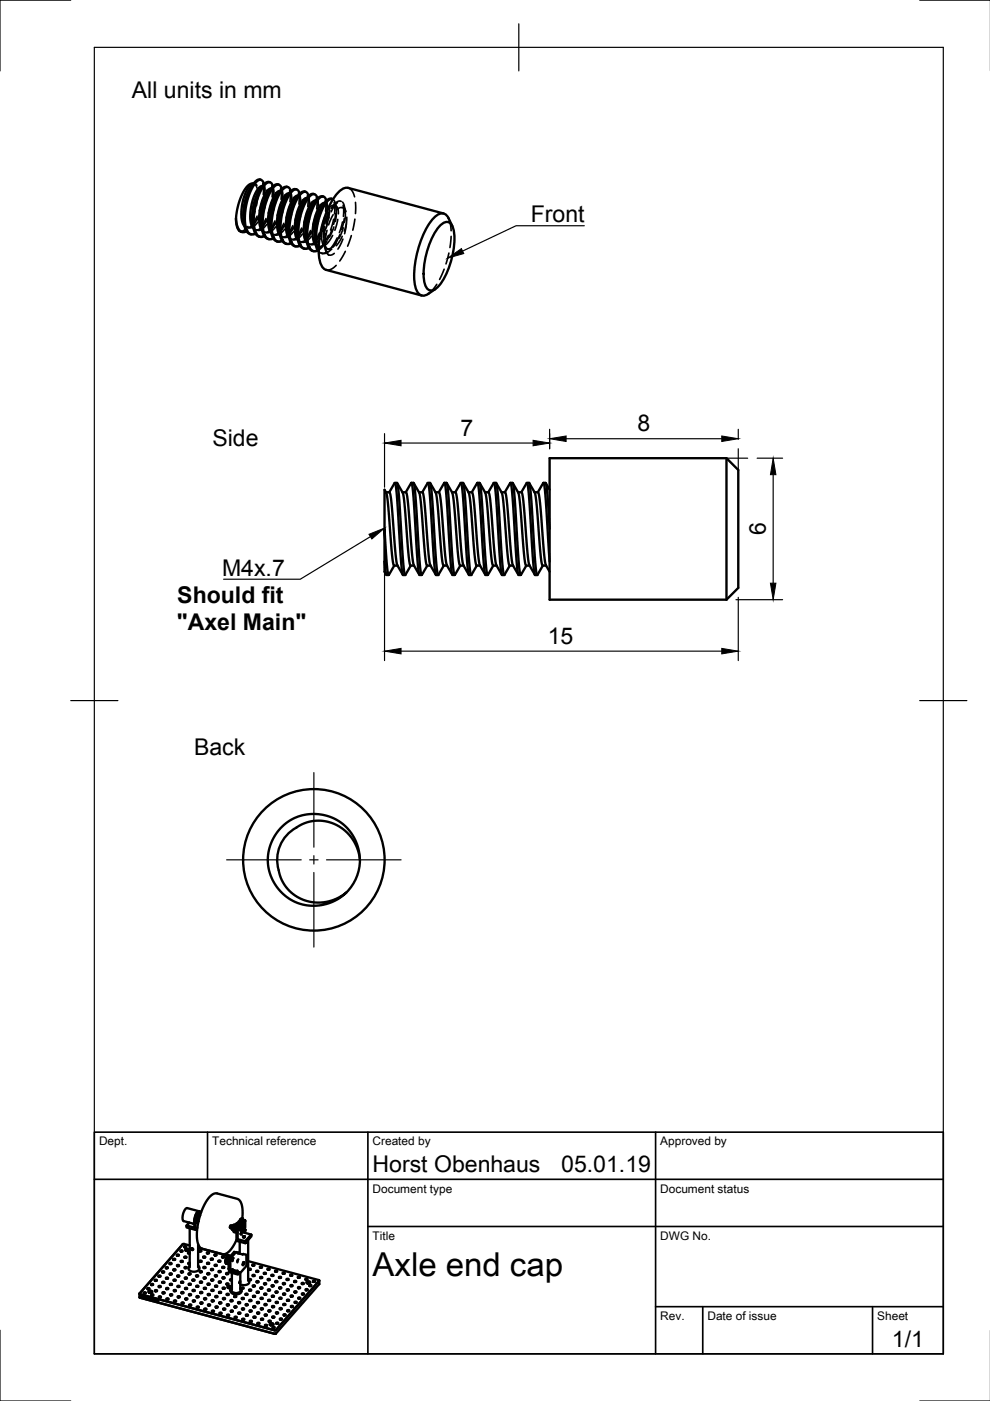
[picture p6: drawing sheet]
<svg xmlns="http://www.w3.org/2000/svg" width="210mm" height="297mm" viewBox="0 0 210 297" stroke-linecap="round" stroke-linejoin="round" font-family="sans-serif">
<defs><g id="words">
<text font-size="7" x="79" y="270.5">Axle end cap</text>
<g font-size="4.9">
<text x="28" y="20.8">All units in mm</text>
<text x="112.5" y="47.2">Front</text>
<text x="45" y="94.6">Side</text>
<text x="97.7" y="92.4">7</text>
<text x="135.2" y="91.5">8</text>
<text x="162.4" y="113.5" transform="rotate(-90 162.4 113.5)">6</text>
<text x="47.1" y="122.1">M4x.7</text>
<text x="37.6" y="127.8">Should fit</text>
<text x="37.5" y="133.6">&quot;Axel Main&quot;</text>
<text x="116.1" y="136.5">15</text>
<text x="41.1" y="160.1">Back</text>
<text x="79" y="248.5">Horst Obenhaus</text>
<text x="119" y="248.5">05.01.19</text>
<text x="189.1" y="285.6">1/1</text>
</g>
<g font-size="2.5">
<text x="21" y="242.8">Dept.</text>
<text x="45" y="242.8">Technical reference</text>
<text x="79" y="242.8">Created by</text>
<text x="140" y="242.8">Approved by</text>
<text x="79" y="252.8">Document type</text>
<text x="140" y="252.8">Document status</text>
<text x="79" y="262.8">Title</text>
<text x="140" y="262.8">DWG No.</text>
<text x="140" y="279.8">Rev.</text>
<text x="150" y="279.8">Date of issue</text>
<text x="186" y="279.8">Sheet</text>
</g>
</g></defs>
<g fill="none" stroke="#000" stroke-width=".35">
<path d="M53.7 38.9l.5 .3 .3 .7M53.8 39l.4 .1M54.5 39.3l-.3-.2h-.3l-.7 .6M55.7 38.9l.2 1.1-.1 1.3M55.8 39.6l-.7 .6M56 39l.1 1.2-.1 1.4M57.5 40l.5 .5M57.5 40l.5 .1M57.6 39.4l.1 2.4M57.9 39.5l.1 1.2-.1 1.4M59.5 39.9l.2 1.1-.1 1.3M73.8 39.8l.8 .6 .6 1.3"/>
<path d="M51.6 46.4l.3 1.1M52.3 48.2l.4 .1M52.5 48.7l-.7 .4h-.7M52.5 48.9l-.2 .1M52.6 48l-1 .9-.8 .1M53.5 46.9l.3 1.2M53.6 47.7l-.9 .5-.9-.3M54.1 44.8l-.9 2.2M54.2 48.7l.4 .1M54.2 47.1l-.6 .7M54.4 49.2l-.7 .4h-.7M54.4 49.4l-.2 .2"/>
<path d="M54.5 45.8l-1.2 2.1M54.5 42.4l-.1 1.2M54.6 41.1l-.1 1.3M54.6 46.1l-1.2 2M54.7 47.1l-1 1-.9 .2M54.7 40.5l-.2 1.9M55.4 47.4l.3 1.2M55.5 44.7l-1.1 2.1M55.5 48.2l-.9 .5h-.5l-.4-.3M55.6 42.4l-.6 2.3M55.8 42.7l-.7 2.3M56.1 49.2l.4 .1"/>
<path d="M56.1 40l-.5-.6 .5 .2 .1 .9M56.1 47.6l-.6 .7M56.2 43.9l-.9 2.2M56.2 41.2l-.4 2.3M56.2 49.7l-.6 .4h-.7M56.3 49.9l-.2 .2M56.4 46.3l-1.2 2.1M56.5 46.6l-1.2 2M56.6 40.3l-.1 2.4M56.6 47.6l-1 1-.9 .2M57.3 47.9l.3 1.2M57.3 45.2l-1 2.1"/>
<path d="M57.4 48.7l-1 .5-.8-.3M57.5 42.9l-.6 2.3M57.7 43.2l-.7 2.3M57.7 40.1l-.7 .6M58 49.7l.4 .1M58 40l.1 1M58 48.1l-.6 .7M58.1 44.4l-.9 2.2M58.1 41.7l-.4 2.4M58.1 50.2l-.7 .4h-.6M58.2 50.4l-.2 .2M58.3 46.8l-1.2 2.1"/>
<path d="M58.4 47.1l-1.2 2M58.4 48.1l-1 1-.9 .2M58.4 40.8l-.1 2.4M59.2 48.4l.3 1.2M59.2 45.7l-1.1 2.1M59.3 49.2l-1 .6-.8-.3M59.4 43.4l-.7 2.3M59.4 40.5l.5 .5M59.4 40.5l.4 .1 .2 .9M59.6 43.8l-.7 2.2M59.6 40.6l-.7 .6M59.8 40.1l.1 1.1-.1 1.4"/>
<path d="M59.8 50.2l.5 .1M59.9 48.6l-.6 .7M60 44.9l-.9 2.2M60 42.2l-.4 2.4M60 50.7l-.7 .4-.6 .1M60.1 50.9l-.3 .2M60.2 47.3l-1.2 2.1M60.3 47.6l-1.2 2M60.3 48.6l-.9 1-1 .2M60.3 41.4l.1 1-.2 1.3M61.1 48.9l.3 1.2M61.1 46.2l-1.1 2.1"/>
<path d="M61.2 49.7l-1 .5h-.4l-.4-.2M61.3 44l-.7 2.2M61.3 41l.5 .6M61.3 41l.4 .1M61.4 40.4l.1 2.4M61.5 44.3l-.7 2.2M61.5 41.1l-.7 .6M61.6 40.6l.2 1.1-.1 1.4M61.7 50.7l.4 .2M61.7 41l.2 1M61.8 49.1l-.6 .7M61.8 45.4l-.8 2.2"/>
<path d="M61.9 42.7l-.4 2.4M61.9 51.3l-.7 .3h-.6M62 51.5l-.3 .1M62.1 47.8l-1.2 2.1M62.2 48.1l-1.3 2M62.2 41.9l.1 1-.2 1.3M62.2 49.1l-1 1-.9 .2M63 49.4l.3 1.2M63 46.7l-1.1 2.1M63.1 50.2l-1 .5-.8-.2M63.2 44.5l-.7 2.2M63.3 40.9l.1 1.1v1.3"/>
<path d="M63.4 44.8l-.7 2.2M63.4 41.6l-.8 .6M63.5 41.1l.2 1.1-.1 1.4M63.6 41.6l-.4-.1 .4 .6M63.6 51.3l.4 .1M63.6 41.6l.1 .9M63.7 49.6l-.6 .7M63.7 45.9l-.9 2.2M63.8 43.2l-.4 2.4M63.8 51.8l-.7 .4h-.6M63.8 52l-.2 .1M64 48.4l-1.2 2"/>
<path d="M64.1 48.6l-1.3 2.1M64.1 42.4l.1 1-.2 1.3M64.1 49.6l-.9 1-1 .2M64.8 49.9l.4 1.2M64.9 47.2l-1.1 2.1M65 50.7l-1 .6-.8-.3M65.1 45l-.7 2.3M65.2 41.4l.1 2.4M65.3 45.3l-.7 2.3M65.3 42.1l-.8 .6M65.4 41.6l.2 1.1-.1 1.4M65.5 51.8l.4 .1"/>
<path d="M65.5 42.6l-.4-.6 .4 .1 .1 .9M65.5 50.1l-.5 .8M65.6 46.4l-.9 2.2M65.7 43.7l-.4 2.4M65.7 52.3l-.7 .3-.6 .1M65.7 52.5l-.2 .1M65.9 48.9l-1.3 2M66 49.1l-1.3 2.1M66 42.9l.1 1.1-.2 1.2M66 50.1l-1 1-.9 .3M66.7 50.4l.5 1.5 .4 .4 .5 .1M66.8 47.7l-1.1 2.1"/>
<path d="M66.8 51.3l-.9 .5-.4-.1-.4-.2M67 45.5l-.7 2.3M67 42.5l.4 .6M67 42.5l.4 .1M67.1 41.9l.1 1.1-.1 1.3M67.1 45.8l-.6 2.3M67.2 42.6l-.8 .6M67.3 42.1l.2 1-.1 1.5M67.4 52.3l.4 .1M67.4 42.6l.1 .9M67.4 50.6l-.5 .8M67.5 46.9l-.9 2.2"/>
<path d="M67.5 44.2l-.3 2.4M67.6 52.8l-.7 .4h-.7M67.7 49.4l-1.2 2M67.9 49.7l-1.3 2M67.9 43.4l-.1 2.3M67.9 50.6l-1 1-.9 .3M68.1 53.7l.3 .1M68.2 49.7l.1 1.3 .2 1M68.6 50.9l.1 1 .6-.8M68.7 48.2l-1.1 2.1M68.7 51.9l-1.3 1.2M68.7 51.5l.7 1.2 .4 .2 .5-.1"/>
<path d="M68.8 48l-.2 2.4M68.8 52.2l.3 1.2 .6 .6M68.8 46.2l-.5 2.3M68.9 46l-.7 2.3M68.9 48.6l-.2 2.4M69 42.4v2.4M69 49.5v3.1l.3 .9 .4 .5M69 46.3l-.7 2.3M69.1 43.1l-.8 .6M69.2 51.3l-.6 .6-.6 .3-.6 .1-.4-.3M69.2 42.6l.1 1.1-.1 1.4M69.3 52.8l.4 .1"/>
<path d="M69.3 43.6l-.4-.6 .4 .1 .1 .9M69.3 48.8l-.4 2.4M69.4 47.4l-.9 2.2M69.4 44.8l-.3 2.3M69.4 53.3l-1 .4-.8-.4M69.6 49.9l-1.2 2M69.8 46l-.6 2.3M69.8 43.9l-.1 2.3M69.8 45.2l-.7 2.3M69.9 44.6l-.9 2.2M70.3 52.8l-1.1 .9h-1M70.4 48.7l-1 2.2"/>
<path d="M70.5 49.9l-1.3 1.9M70.6 42.3l.4 .6 .2 1.1M70.6 45.5l-.9 2.2M70.7 43.7l.5-.1 .3 .3 .2 1.4M70.7 46.5l-.6 2.3M70.8 43.5l.4 .1M70.8 43.5l-.6 .7M70.8 48.1l-1 2.2M70.8 42.9l.2 1.1-.1 1.3M70.8 43.6l-.3-.1-.4 .3-.9 1.3M70.9 53.7l-.6 .4-.6-.1M71.2 45.2l-.5 2.4"/>
<path d="M71.2 43.6l.1 .9M71.2 51.6l-.6 .8M71.3 51.5l-1 1-.9 .3M71.3 56.3l-1.1 .8-1 .1M71.3 44.6l-.2 2.4M71.3 44.6l.7-.5 .7-.1 .4 .3 .3 .6M71.5 50.4l-1.2 2.1M71.6 43l-.8 .8-.6 1.1M71.6 46.5l-.6 2.3M72.1 49.8l-1.1 2.1M72.1 42.6l-.9 .4-.9 1.1M72.1 42.6l.2 .1"/>
<path d="M72.6 50.1l-1.3 2M72.6 47.1l-.6 2.2M72.6 42.9l.4 .8 .1 1.4M72.7 44h.1M72.7 50.7l-1.1 2.1M72.7 43.5l.1 2.4M72.8 48.3l-.9 2.2M73 46.3l-.5 2.3M73.1 44.1l.1 .9M73.2 44.8v1l-.1 1.3M73.2 53.3l-1.2 2M73.4 47.4l-.3 2.2"/>
<path d="M73.5 46.1l-.1 1.3-.4 1.6M74.5 50l-.8 2.2M75.2 46.5l-.4 2.3M75.4 42.9v2.4M94.2 57.1l-1 2.1M95.1 46.3l.4 1.2 .2 1.4M95.2 53.7l-.6 2.3M95.6 50.1l-.2 2.4M92.6 60.3l-.9 1.2-.9 .8M20 240h180v47h-180zM20 250h180M44 240v10"/>
<path d="M78 240v47M139 240v47M78 260h122M139 277h61M149 277v10M185 277v10"/>
</g>
<g fill="none" stroke="#000" stroke-width=".5">
<path d="M53.2 39.7l-.8 1.4-.6 2.1-.2 2.1 .1 2M53.6 38.9l-.7 .5-.6 1-.9 2.8-.2 3 .2 1.1 .4 .6M53.6 38.9l-.6 .1-.5 .4-1.2 1.8-.9 2.5-.4 2.7M53.6 38.9h.1M53.8 38.9l-.6 .8M55.3 38.1l-.4-.1-.4 .2-1 1.1-.9 1.9-.6 2.2-.3 2.2 .1 2 .4 1.3 .8 .7M56 39l-.3-.6-.5-.3-.5 .2-.6 .6-1.2 2.1-.8 3-.2 2.6 .4 2 .3 .6 .4 .4 .6 .1 .6-.1M57.2 38.6h-.4l-.5 .2-.9 1.1-.9 1.9-.7 2.4-.2 2.3 .1 1.9 .6 1.3 .8 .5M57.5 40l-.6 .2-.7 .9-.5 1.3-.5 1.6-.2 3 .2 1.2 .4 .7M57.5 39.9l-1.1 1.7-.7 2.2-.3 2.3 .1 2.2M57.9 39.5l-.3-.6-.5-.3-.6 .2-.6 .7-1.1 2.1-.8 3-.2 2.5 .4 2 .3 .7 .5 .3 .5 .1 .6-.1M59.1 39.1h-.4l-.4 .1-1 1.1-.9 1.9-.6 2.3-.3 2.3 .1 1.9 .4 1.3 .8 .6"/>
<path d="M60.8 39.6h-.5l-.4 .3-1 1.4-.8 2-.6 2.4-.2 2.1 .3 1.8 .5 1.2 .8 .4M60.8 39.6l.2 .1M50 46.4a2.74 2.74 0 0 0 .9 2.7l.5 .1M50 46.4l.3 1.4 .4 1 .7 .4 .9-.2M53 49.6l.2 .1M53.6 47.8l-.1-2.3 .3-2.4 .8-2 1.1-1.7-.7 .3-.6 .8-.6 1.4-.5 1.5-.2 1.6v1.6l.2 1.1 .4 .7M56.8 50.7h.2M59.2 48.4l.1 .9M59.4 40.5l-.6 .2-.6 .8-.6 1.4-.5 1.6-.2 1.6v1.4l.2 1.2 .4 .8M59.4 40.4l-1 1.7-.8 2.2-.3 2.2 .1 2.3M59.8 40.1l-.3-.7-.5-.3-.5 .2-.6 .5-1.2 2.2-.8 2.9-.2 2.6 .3 2.1 .3 .6 .5 .4 .6 .1 .6-.1M60.6 51.7h.2"/>
<path d="M61.3 41l-.6 .2-.6 .8-.7 1.5-.4 1.5-.2 1.5v1.5l.2 1.2 .4 .8M61.3 40.9l-1 1.5-.7 1.9-.4 2v2.1M61.6 40.6l-.3-.7-.4-.3-.6 .3-.6 .6-1.1 2.1-.8 3-.2 2.5 .3 2 .4 .7 .4 .4 .6 .1 .5-.2M62.6 42.2l-.8 1.6-.6 2-.2 2 .2 2M62.7 40.1h-.4l-.5 .3-.9 1.2-.9 2-.5 2.1-.3 2.2 .2 1.9 .4 1.2 .8 .6M62.7 40.1l.2 .1M63.2 41.5l-.6 .2-.7 .8-.6 1.4-.4 1.5-.3 1.7v1.5l.3 1.2 .4 .7M63.2 41.4l-.6 .8M63.5 41.1l-.3-.7-.4-.2-.6 .1-.5 .6-1.2 2.3-.8 2.8-.2 2.6 .3 2 .4 .7 .4 .3 .6 .1 .5-.1M64.3 52.7h.3M64.8 40.7l-.5-.1-.4 .2-1 1.1-.9 1.9-.6 2.5-.3 2.3 .2 1.8 .5 1.3 .4 .4 .5 .1M64.8 49.9l.2 .9"/>
<path d="M65.1 42l-.6 .2-.7 .9-.6 1.3-.4 1.5-.3 1.7v1.5l.3 1.1 .4 .8M65.1 41.9l-1.1 1.8-.7 2-.4 2.3 .2 2.3M65.4 41.6l-.3-.7-.4-.2-.6 .1-.6 .6-1.1 2.2-.8 2.9-.2 2.6 .3 1.9 .3 .7 .5 .4 .5 .2 .6-.2M66.4 43.2l-.7 1.3-.6 1.9-.3 1.9v1.6M66.7 41.2l-.5-.1-.4 .1-.9 1.1-.9 1.9-.7 2.2-.3 2.4 .1 1.9 .5 1.3 .8 .7M67 42.5l-.6 .2-.7 .9-.6 1.3-.4 1.5-.3 1.8v1.4l.2 1.1 .5 .8M67 42.5l-.6 .7M67.3 42.1l-.3-.7-.4-.2-.5 .1-.7 .6-1.2 2.3-.7 2.8-.2 2.6 .3 2 .3 .7 .5 .3 .5 .2 .6-.2M68.6 41.7l-.5-.1-.4 .2-1.1 1.2-.8 2-.7 2.3-.2 2.3 .2 1.8 .5 1.3 .9 .6M68.9 43l-.7 .3-.6 .8-.6 1.4-.5 1.6-.2 2.9 .2 1.2 .5 .8M68.9 43l-1.1 1.7-.8 2.2-.3 2.2 .1 2.3M69.2 42.6l-.3-.7-.5-.2-.5 .2-.6 .6-1.2 2.2-.7 2.8-.3 2.5 .3 2 .4 .7 .5 .5 .5 .1 .6-.2"/>
<path d="M70.5 42.2h-.8l-.9 .8-.8 1.7-.7 2-.4 2.1-.1 1.9 .2 1.6 .6 1M70.6 42.3h-.7l-.8 .8-.8 1.4-.7 2-.4 1.9-.2 1.9 .2 1.6 .4 1.2M93.1 48.1a1.68 1.68 0 0 1 2.5-.7 7.5 7.5 0 0 1 .6 5.4 15.3 15.3 0 0 1-3.7 8.3 1.3 1.3 0 0 1-2.2-.4 13.9 13.9 0 0 1 .9-9.2 11.9 11.9 0 0 1 1.9-3.4zM94.1 45.3l-20.3-5.5a2.52 2.52 0 0 0-2.3 1.2 20.4 20.4 0 0 0-3.8 14 2.52 2.52 0 0 0 1.5 2.2l20.2 5.5M95.9 47.9l-.8-1.6a1.57 1.57 0 0 0-2.7-.5 17.7 17.7 0 0 0-4.4 9.9l-.2 2a6.4 6.4 0 0 0 1.1 4.7 1.47 1.47 0 0 0 1.9-.1l1.5-1M116.5 97.1h37.5l2.5 2.5v25l-2.5 2.5h-37.5zM154 97.1v30M81.5 119.1l.5 2.8M81.5 119.1v2.1l.4 .7M81.5 119.1v-7l.6 7.9 .2 1.6 .2 .2M81.8 104.4h.8M81.9 104.5l.4 2.3 1 12.2 .2 .9h.8"/>
<path d="M81.9 104.4l-.4-.6v8.3M82.6 104.4l.2 .6 .2 1.6 1.1 12.6 .1 .7 1.2 2M83.6 119.9l-1.1 2M83.7 102.5l.2 .4 .2 2 1.1 15.8 .2 1.2h.5M83.7 102.4l-1.2 2M83.7 102.4h.5M84.2 102.4l.4 2.5 .8 13.8 .5 3.2 1.2-2M84.2 102.4l1.2 2M85.3 104.4h.8M85.4 104.5l.4 2.3 1 12.3 .2 .8h.8M86.1 104.4l.2 .5 .2 1.8 1.1 12.5 .1 .6 1.2 2.1M87.2 102.4l.2 .3 .2 1.7 .9 14.7 .5 2.8"/>
<path d="M87.2 102.4l-1.2 2M87.2 102.4h.5M87.7 102.4l.2 .7 .2 2.2 .9 14.5 .2 1.6 .3 .4M87.7 102.4l1.2 2.1 .2 .7 1.3 14.2 .1 .5h.8M88.8 104.4h.8l.2 .4 1.2 14.2 .2 .8 1.2 2.1M90.6 119.9l-1.1 2M90.7 102.5l.2 .4 .2 2 1.1 15.8 .2 1.2h.5M90.7 102.4l-1.2 2M90.7 102.4h.5M91.2 102.4l.4 2.3 .8 14 .5 3.2 1.2-2M91.2 102.4l1.2 2 .2 .9 1.3 14.1 .1 .5h.8M92.3 104.4h.8l.2 .5 1.2 14 .2 .9 1.2 2.1"/>
<path d="M94.2 102.4l.2 .3 .2 1.7 .9 14.4 .2 2.3 .3 .8M94.2 102.4l-1.2 2M94.2 102.4h.5M94.7 102.4l.2 .7 .2 2.2 .9 14.6 .2 1.6 .3 .3M94.7 102.4l1.2 2.1 .2 .8 1.3 14.1 .1 .5h.8M95.8 104.4h.8l.2 .5 1.3 14.2 .1 .7 1.2 2.1M97.6 119.9l-1.1 2M97.7 102.5l.2 .4 .2 2 1.1 15.8 .2 1.2h.5M97.7 102.4l-1.2 2M97.7 102.4h.5M98.2 102.4l.3 2.3 .9 14.1 .5 3.1 1.2-2M98.2 102.4l1.2 2"/>
<path d="M99.3 104.4h.8M99.4 104.5l.4 2.6 .8 10.8 .5 2M100.1 104.4l.4 2.1 1.1 12.6 .1 .7 1.2 2.1M101.1 119.9h.7M101.2 102.5l.2 .2 .2 1.7 .9 14.6 .2 2.2 .3 .7M101.2 102.4l-1.2 2M101.2 102.4h.5M101.7 102.4l.2 .7 .2 2.3 .9 14.5 .3 1.7 .2 .2M101.7 102.4l1.2 2M102.8 104.4h.8M102.9 104.5l.4 2.5 .8 10.9 .5 2M103.6 104.4l.2 .6 .2 1.6 1.1 12.5 .1 .7 1.2 2.1"/>
<path d="M104.6 119.9h.7M104.6 119.9l-1.1 2M104.7 102.4l.2 .5 .3 2.3 1 15.3 .2 1.4h.5M104.7 102.4l-1.2 2M104.7 102.4h.5M105.2 102.4l.4 2.3 .8 13.9 .5 3.3 1.2-2M105.2 102.4l1.2 2M106.3 104.4h.8M106.4 104.5l.4 2.5 .8 10.9 .5 2M107.1 104.4l.2 .5 .2 1.7 1.1 12.5 .1 .7 1.2 2.1M108.1 119.9h.7M108.2 102.5l.2 .2 .2 1.8 .9 14.6 .2 2.1 .3 .7"/>
<path d="M108.2 102.4l-1.2 2M108.2 102.4h.5M108.7 102.4l.2 .7 .2 2.2 .9 14.6 .3 1.6 .2 .3M108.7 102.4l1.2 2.1 .1 .6 1.1 12.7 .5 2.1M109.8 104.4h.8l.2 .4 1.3 14.3 .1 .7 1.2 2.1M111.6 119.9h.7M111.6 119.9l-1.1 2M111.7 102.4l.2 .5 .2 2.1 1.1 15.7 .2 1.2h.5M111.7 102.4l-1.2 2M111.7 102.4h.5M112.2 102.4l.4 2.5 .8 13.9 .5 3.1 1.2-2M112.2 102.4l1.2 2 .2 .7 1 12.7 .5 2.1"/>
<path d="M113.3 104.4h.8l.2 .5 1.2 13.9 .2 1 .8 1.4M115.1 119.9h.7M115.2 102.5h.1l.1 .4 .3 2.3 .8 13.9M115.2 102.4l-1.2 2M115.2 102.4h.5M115.7 102.4l.3 2.1 .5 7.6M115.7 102.4l.8 1.4M82 121.9h.4M89 121.9h.4M96 121.9h.4M103 121.9h.4M110 121.9h.4"/>
<path d="M76.3 182.3l-.2-2.1-.8-2-1-1.8-1.5-1.6-1.7-1.1-1.9-.8-2.2-.3-2.1 .1-2.1 .6-1.9 1.1-1.7 1.5-1.3 2-.8 2.2-.3 2.3 .2 2.1 .9 2.2 1.2 1.9 1.7 1.6 2 1.1 2.1 .6 2.4 .1 2.2-.4 2.1-1 1.9-1.4-2 1.2-2.1 .8-2.3 .2-2.2-.4-2.1-1-1.6-1.3-1.3-1.8-.7-1.9a8.1 8.1 0 0 1 4.4-10l1.7-.7 2-.3 1.9 .2 1.9 .6 1.7 1 1.4 1.4 1.2 1.8 .7 1.9a7.7 7.7 0 0 1-1.1 6.3l-1.5 2M41 259.4v.1M41.7 259.1l-.1 .2zM42.1 257.3l-.1 .2zM42.2 257.5l.1 .1h-.2l-.3 .7v.6l.2 .1-.2-.1M42.2 256.8a2.16 2.16 0 0 0-1 2.1v1.3l-1.7-.3M42.2 257.6l.2 .1a.82 .82 0 0 0-.3 1.2h-.2v-.5zM42.5 256.9l-2.8-.8a2.22 2.22 0 0 0-.8 2.8l2.3 .6M42.6 257.1l-.1-.2a1.61 1.61 0 0 0-1 1.7v2.2l-1.9-.5-.1-.4 .6-.7-.5 .6M48.8 259.9h.2M48.9 259.9l-.1 .1v.3M49 259.8l.3 .1-.2 .6-.2-.2z"/>
<path d="M49.3 260l-.2 .4M49.8 259.7a.6 .6 0 0 0-.6 .5 .6 .6 0 0 0 .3 .6M49.8 260h.1M49.8 260l.4 .1M49.8 259.9h.1M49.8 259.9v.1M49.8 259.9l.4 .1M49.9 259.8v.1M49.9 259.9h.1M49.9 259.8h.1M49.9 259.8l.4 .1M49.9 259.7v.1"/>
<path d="M49.9 259.7h.1M50 259.7h-.1M50 259.7l.3 .1M50 259.7h.1M50 259.6v.1M50 259.6h.1M50.1 259.6h.1M50.1 259.6l.2 .1-.3-.1M50.1 259.6h.2M50.2 259.6h.1M50.2 259.5a1.2 1.2 0 0 0-.6 1.7h.1M50.3 259.4v1"/>
<path d="M50.3 259.5a1.15 1.15 0 0 0-.7 1.4l.1 .4 .2-.1M50.3 259.9l-.3 .9 .1 .6M50.3 259.3l.2 .2M50.5 259.4l.4-.4v.2h.2v.4l-.3 .3M50.5 259.4v1.1M50.6 259.8v.1M50.6 259.9h.2M50.8 259.9h.1M50.9 259.5v.3zM50.9 259.8v.5l.3 .1M50.9 259.2l-.3 .3 .1 .7 .1-.6 .3-.4M51 258.9l-.1 .1 .9 .2 .1-.1"/>
<path d="M51 258.5l.9 .2v.4M51 258.5v.4l.9 .2v-.4l-.9-.2-.7 .8 .2 .1M51 258.5l.2-.2h.3v.3M51.3 260v.2zM51.3 260v.2M51.4 258.3v-2.4l-.3-.9-.4-.6-.4-.2-4.5-1.2-.9 .3-1 1.1-.9 1.7-.7 2.1-.5 2.2v2l.3 1.5 .6 .8 4.4 1.2h.6l.6-.3 .6-.6 1.2-2.1M51.4 259.4v.1v-.1l.1 .2-.1-.1h.1M51.5 258.3l-.2 .3M51.8 259.2v1.3l-.3-.1v-.5l-.3-.1v.6l.2-.5M51.9 259v.1M51.9 258.8l.1 .2M51.9 258.7l.1 1.6-.2 .2"/>
<path d="M51.9 258.7h.1M29.6 274.3l.1 .8M29.6 275.1h.1M29.7 275.1l28.8 7.7M30 274.8h.1M30 274.7v.1M30 274.8l.1 .2M30.1 274.8l.1 .2M30.2 274.9l.2 .2M30.3 274.8v.1M30.4 275h.2M30.4 274.9l-.4-.2v.3l.1-.2 .1 .2h.2"/>
<path d="M30.4 274.9l.2 .1M30.4 275l.2 .1M30.4 275h.1M30.4 274.9h.1M30.5 274.9v.1M30.5 274.9h.1M30.5 274.1l.3-.1 .1 .2h-.3zM30.5 274.2l.2-.1 .1 .1M30.5 275h.1M30.6 275l.1 .1M30.6 275l.2 .1M30.6 274.9v.1"/>
<path d="M30.7 275.1h.1M30.7 275h.1M30.8 275h.1M30.8 275.1h.1M30.8 275.1v.1M30.8 275.2l.5 .1M30.8 275.2h.1M30.8 275.2v-.2l.1 .2 .2-.1 .1 .2M31.1 275.1h.1M31.1 275.2h.1M31.1 275.1v.1M31.2 275.1v.1"/>
<path d="M31.2 275.1h.1M31.2 273.2l.4-.1 .1 .2h-.3zM31.3 275.3h.1M31.3 275.2h.1M31.3 275.1v.1M31.3 275.2v.1M31.3 273.3l.2-.1 .1 .1M31.3 275.1h-.4l-.1-.1v.2M31.3 275.1h-.1v.2l-.1-.2-.2 .1-.1-.2v.2l.5 .1M31.3 275.1l.1 .1M31.3 275.2l.1 .1M31.4 275.2h.1"/>
<path d="M31.4 275.3h.1M31.4 275.3h-.1M31.4 275.3v.1M31.4 275.1v.1M31.4 275.2v.1M31.4 275.3l.1 .1M31.5 275.3h-.1M31.5 275.2h.1M31.5 275.3h.1M31.5 275.1l.1 .1M31.5 275.2v.1M31.5 275.2h-.1"/>
<path d="M31.5 273.8l.3-.1 .4 .1a.36 .36 0 0 1-.3 .3 .36 .36 0 0 1-.4-.3zM31.5 275.3v.1M31.5 275.2l.1 .1M31.5 275.2v.2M31.6 275.3h.1M31.6 275.2h.1M31.6 275.4h-.1M31.6 274l-.1-.2 .3-.1 .5 .1-.1 .2M31.7 274.1h.4M32 272.3l.4-.1 .1 .2-.4 .1zM32 275.3l.2 .2 .1-.1v.2l-.2-.3-.1 .2zM32 275.5h.1"/>
<path d="M32 275.3v.2M32.1 274.5l.3-.1 .1 .2-.3 .1zM32.1 275.3l.2 .3M32.1 272.4l.1-.1 .2 .1M32.1 274.7l.2-.2 .1 .2M32.3 275.4l.2 .2h-.2zM32.3 275.6h.1M32.3 275.4v.2M32.3 275.4l.1 .1M32.3 275.5l.1 .1M32.3 275.4v.1M32.3 275.5v.1"/>
<path d="M32.4 275.6l.2 .1M32.4 275.5h.1M32.4 275.5h-.1M32.4 275.6h.1M32.4 275.6h-.1M32.5 275.5h-.1M32.5 275.5h.1M32.5 275.5l.1 .2zM32.6 275.5v.1M32.6 275.6h.1M32.6 275.5h.1M32.6 275.6v.1"/>
<path d="M32.7 275.6v.1M32.7 275.5v.1M32.7 275.7h.1M32.7 275.5l.1 .2-.1-.1M32.7 275.5l.1 .2M32.8 275.7h.1M32.8 271.4l.3-.1 .1 .2-.3 .1zM32.8 275.7l.2-.1v.1zM32.8 275.6v.1M32.8 273.6l.4-.1 .1 .2-.3 .1zM32.9 271.6l.1-.2 .2 .2M32.9 275.7h.1"/>
<path d="M32.9 273.8l.2-.2 .1 .2M32.9 275.7l.1 .1M32.9 275.6v.1M33 275.7h.1M33 275.7l.1 .1M33 275.6l.1 .2zM33.1 275.6v.1M33.1 275.7h.1M33.1 275.6h.1M33.1 275.7v.1M33.1 275.8h.1M33.2 275.8h-.1"/>
<path d="M33.2 275.8h.1M33.2 275.6v.2zM33.2 275.6v.2M33.3 275.6l.1 .2 .1-.1v.2l-.2-.2v.2zM33.3 275.6v.3M33.3 275.7l.1 .2M33.4 275.9h.1M33.5 275.7l-.1 .1M33.5 275.9h.1M33.5 275.7v.2M33.6 270.5l.3-.1 .1 .2-.3 .1zM33.6 272.7l.4-.1 .1 .2-.4 .1z"/>
<path d="M33.6 270.7l.2-.2 .2 .2M33.7 274.9h.3l.1 .1-.3 .1zM33.7 272.9l.2-.2 .1 .2M33.7 275.1l.2-.2 .2 .2M34.4 269.6l.3-.1 .1 .2-.3 .1zM34.4 271.8h.3l.2 .1-.4 .1zM34.4 269.8l.2-.2 .1 .2M34.5 274h.3l.1 .1-.3 .1zM34.5 272l.1-.2 .2 .2M34.5 274.2l.2-.2 .1 .2M35.1 268.7h.4l.1 .1-.3 .1zM35.2 270.9h.3l.1 .2h-.3z"/>
<path d="M35.2 268.9l.2-.2 .1 .2M35.2 273.1h.4l.1 .2h-.4zM35.3 271.1l.1-.1 .2 .1M35.3 275.3h.3l.1 .2h-.3zM35.3 273.3l.2-.1 .1 .1M35.4 275.5l.1-.1 .2 .1M35.9 267.8h.4l.1 .2h-.4zM36 270h.3l.1 .2h-.3zM36 268l.1-.1 .2 .1M36 272.2h.3l.2 .2h-.4zM36 270.2l.2-.1 .1 .1M36.1 274.5l.3-.1 .1 .2h-.3z"/>
<path d="M36.1 272.4l.1-.1 .2 .1M36.1 274.6l.2-.1 .1 .1M36.7 266.9h.3l.1 .2h-.3zM36.7 269.2l.4-.1 .1 .2h-.3zM36.8 267.1l.1-.1 .2 .1M36.8 271.4l.3-.1 .1 .2h-.3zM36.8 269.3l.2-.1 .1 .1M36.8 273.6l.4-.1 .1 .2-.3 .1zM36.9 271.5l.1-.1 .2 .1M36.9 275.8l.3-.1 .1 .2-.3 .1zM36.9 273.7l.2-.1 .1 .1M37 275.9l.1-.1 .2 .1"/>
<path d="M37.5 266.1l.3-.1 .1 .2h-.3zM37.5 268.3l.4-.1 .1 .2h-.4zM37.5 266.2l.2-.1 .2 .1M37.6 270.5l.3-.1 .1 .2-.3 .1zM37.6 268.4l.1-.1 .2 .1M37.6 272.7l.4-.1 .1 .2-.4 .1zM37.6 270.6l.2-.1 .2 .1M37.7 274.9l.3-.1 .1 .2-.3 .1zM37.7 272.8l.1-.1 .2 .1M37.7 275.1l.2-.2 .1 .2M38.3 265.2l.3-.1 .1 .2-.3 .1zM38.3 267.4l.3-.1 .2 .2-.4 .1z"/>
<path d="M38.3 265.3l.2-.1 .1 .1M38.4 269.6l.3-.1 .1 .2-.3 .1zM38.4 267.5l.1-.1 .2 .1M38.4 271.8l.3-.1 .1 .2-.3 .1zM38.4 269.8l.2-.2 .1 .2M38.4 274l.4-.1 .1 .2-.3 .1zM38.5 272l.1-.2 .2 .2M38.5 276.2l.3-.1 .1 .2-.3 .1zM38.5 274.2l.2-.2 .1 .2M38.6 276.4l.1-.2 .2 .2M38.8 263.8l-9.2 10.5 28.8 7.8 9.3-10.5-.1-.2M38.8 263.8l-9.2 10.5 28.8 7.7 9.3-10.5-15.1-4.1"/>
<path d="M38.8 263.8l1.4 .3M38.8 263.8h.1M39 264.3l.4-.1 .1 .2-.4 .1zM39.1 266.5l.3-.1 .1 .2-.3 .1zM39.1 264.4l.2-.1 .1 .1M39.1 268.7l.4-.1 .1 .2-.4 .1zM39.2 266.7l.1-.2 .2 .2M39.2 270.9l.3-.1 .1 .2-.3 .1zM39.2 268.9l.2-.2 .1 .2M39.2 273.1l.4-.1 .1 .2-.4 .1zM39.2 271.1l.2-.2 .2 .2M39.3 275.3h.3l.1 .1-.3 .1z"/>
<path d="M39.3 273.3l.2-.2 .1 .2M39.3 264.9l.3-.1 .4 .1a.36 .36 0 0 1-.3 .3 .36 .36 0 0 1-.4-.3zM39.3 275.5l.2-.2 .2 .2M39.4 265.2l-.1-.3 .3-.1 .4 .1v.3M39.4 265.2h.5M40 270h.3l.1 .1-.3 .1zM40 272.2h.3l.2 .1-.4 .1zM40 270.2l.2-.2 .1 .2M40.1 274.4h.3l.1 .2h-.3zM40.1 272.4l.1-.2 .2 .2M40.1 276.6h.3l.2 .2h-.4zM40.1 274.6l.2-.1 .1 .1"/>
<path d="M40.2 276.8l.1-.1 .2 .1M40.2 268.4l-.2 .3 .1 .5 .3 .3 .7 .1 .7-.1 .4-.3v-.5l-.2-.3M40.2 260.4v8.3M40.2 265.5l-.4 .2 .4 .1M40.2 267.7l-.3 .2 .3 .1M40.2 265.7l-.3 .1M40.2 267.8l-.2 .2M40.7 264.7h-.1l.1 .3h.2v-.2M40.8 271.3h.3l.1 .2h-.3zM40.8 273.5h.4l.1 .2h-.4zM40.9 271.5l.1-.1 .2 .1M40.9 275.8l.3-.1 .1 .2h-.3z"/>
<path d="M40.9 273.7l.2-.1 .1 .1M41 275.9l.1-.1 .2 .1M41.6 270.4h.3l.1 .2h-.3zM41.6 272.7l.3-.1 .2 .2h-.4zM41.6 270.6l.2-.1 .1 .1M41.7 274.9l.3-.1 .1 .2h-.3zM41.7 272.8l.1-.1 .2 .1M41.7 277.1l.3-.1 .2 .2-.4 .1zM41.7 275l.2-.1 .1 .1M41.8 277.2l.1-.1 .2 .1M41.8 260.3l-.3 .5M42 263.8v4.9"/>
<path d="M42 264.5l6.2 1.7M42.2 265.1h.4l.1 .2h-.3zM42.3 267.3h.3l.1 .2h-.3zM42.3 265.3l.2-.1 .1 .1M42.3 269.6l.4-.1 .1 .2h-.3zM42.4 267.5l.1-.1 .2 .1M42.4 271.8l.3-.1 .1 .2-.3 .1zM42.4 269.7l.2-.1 .1 .1M42.4 274l.4-.1 .1 .2-.3 .1zM42.5 271.9l.1-.1 .2 .1M42.5 276.2l.3-.1 .1 .2-.3 .1zM42.5 274.1l.2-.1 .1 .1"/>
<path d="M42.6 276.4l.1-.2 .2 .2M43.1 266.5l.3-.1 .1 .2h-.3zM43.1 268.7l.4-.1 .1 .2-.4 .1zM43.1 266.6l.2-.1 .2 .1M43.2 270.9l.3-.1 .1 .2-.3 .1zM43.2 268.8l.1-.1 .2 .1M43.2 273.1l.4-.1 .1 .2-.4 .1zM43.2 271l.2-.1 .2 .1M43.3 275.3l.3-.1 .1 .2-.3 .1zM43.3 273.3l.1-.2 .2 .2M43.3 277.5l.3-.1 .2 .2-.4 .1zM43.3 275.5l.2-.2 .1 .2"/>
<path d="M43.4 277.7l.1-.2 .2 .2M43.9 265.6l.3-.1 .1 .2-.3 .1zM43.9 267.8l.3-.1 .2 .2-.4 .1zM43.9 265.7l.2-.1 .1 .1M43.9 270l.4-.1 .1 .2-.3 .1zM44 267.9l.1-.1 .2 .1M44 272.2l.3-.1 .1 .2-.3 .1zM44 270.2l.2-.2 .1 .2M44 274.4l.4-.1 .1 .2-.3 .1zM44.1 272.4l.1-.2 .2 .2M44.1 276.6l.3-.1 .1 .2-.3 .1zM44.1 274.6l.2-.2 .1 .2"/>
<path d="M44.2 276.8l.1-.2 .2 .2M44.7 266.9l.3-.1 .1 .2-.3 .1zM44.7 269.1l.4-.1 .1 .2-.4 .1zM44.8 267.1l.1-.2 .2 .2M44.8 271.3l.3-.1 .1 .2-.3 .1zM44.8 269.3l.2-.2 .1 .2M44.8 273.5h.4l.1 .1-.4 .1zM44.8 271.5l.2-.2 .2 .2M44.9 275.7h.3l.1 .1-.3 .1zM44.9 273.7l.2-.2 .1 .2M44.9 277.9h.4l.1 .2h-.4zM44.9 275.9l.2-.2 .2 .2"/>
<path d="M45 278.1l.1-.1 .2 .1M45.5 266l.3-.1 .1 .2-.3 .1zM45.5 268.2l.3-.1 .2 .2-.4 .1zM45.5 266.2l.2-.2 .1 .2M45.6 270.4h.3l.1 .1-.3 .1zM45.6 268.4l.1-.2 .2 .2M45.6 272.6h.3l.2 .1-.4 .1zM45.6 270.6l.2-.2 .1 .2M45.7 274.8h.3l.1 .2h-.3zM45.7 272.8l.1-.2 .2 .2M45.7 277h.3l.2 .2h-.4zM45.7 275l.2-.1 .1 .1"/>
<path d="M45.8 277.2l.1-.1 .2 .1M46.3 267.3h.3l.1 .1-.3 .1zM46.3 269.5h.4l.1 .2h-.3zM46.4 267.5l.1-.2 .2 .2M46.4 271.7h.3l.1 .2h-.3zM46.4 269.7l.2-.1 .1 .1M46.4 273.9h.4l.1 .2h-.4zM46.5 271.9l.1-.1 .2 .1M46.5 276.2l.3-.1 .1 .2h-.3zM46.5 274.1l.2-.1 .1 .1M46.5 278.4l.4-.1 .1 .2h-.4zM46.5 276.3l.2-.1 .2 .1"/>
<path d="M46.6 278.5l.2-.1 .1 .1M47.1 266.4h.3l.1 .2h-.3zM47.1 268.6h.3l.2 .2h-.4zM47.1 266.6l.2-.1 .1 .1M47.2 270.8h.3l.1 .2h-.3zM47.2 268.8l.1-.1 .2 .1M47.2 273.1l.3-.1 .2 .2h-.4zM47.2 271l.2-.1 .1 .1M47.3 275.3l.3-.1 .1 .2-.3 .1zM47.3 273.2l.1-.1 .2 .1M47.3 277.5l.3-.1 .2 .2-.4 .1zM47.3 275.4l.2-.1 .1 .1"/>
<path d="M47.4 277.6l.1-.1 .2 .1M47.9 267.4h.1M47.9 267.4l.4 .2M47.9 267.3h.1M47.9 267.5h.1M47.9 267.3l.4 .1M47.9 267.5l.4 .2M47.9 267.9h.1M47.9 267.2h.1M47.9 267.2l.4 .1M47.9 267.6h.1M47.9 267.6l.4 .1"/>
<path d="M47.9 267.1v.1M47.9 267.2v.1M47.9 267.3v.1M47.9 270l.4-.1 .1 .2h-.3zM47.9 267.7h.1M48 267l.4 .2M48 267.7l.3 .1M48 267.1h-.1M48 267.6l-.1 .1M48 267h.1M48 267.1h.1M48 266.9h.1"/>
<path d="M48 267.7v.1M48 267.7h.1M48 267.8h.1M48 267.8l.3 .1h-.4M48 272.2l.3-.1 .1 .2-.3 .1zM48 266.9v.1M48 266.9l.4 .1M48 270.1l.2-.1 .1 .1M48 266.8h.1M48 266.8v.1M48 274.4l.4-.1 .1 .2-.3 .1zM48 266.7l.4 .1"/>
<path d="M48 266.7v.1M48.1 272.3l.1-.1 .2 .1M48.1 266.7h.1M48.1 266.6v.1M48.1 276.6l.3-.1 .1 .2-.3 .1zM48.1 266.6h.1M48.1 266.6l.4 .1M48.1 274.5l.2-.1 .1 .1M48.1 266.5v.1M48.1 278.8l.4-.1 .1 .2-.3 .1zM48.1 266.5h.1M48.1 266.5l.4 .1"/>
<path d="M48.2 276.8l.1-.2 .2 .2M48.2 266.5h.1M48.2 266.4v.1M48.2 266.4h.1M48.2 266.4l.4 .1M48.2 279l.2-.2 .1 .2M48.3 266.3l-.1 .1M48.3 272.8l.3-.1 .4 .1a.36 .36 0 0 1-.4 .3 .36 .36 0 0 1-.3-.3zM48.3 266.3l.3 .1M48.3 266.3h.1M48.3 266.3v.1M48.3 267.9h.1"/>
<path d="M48.3 266.3l.4 .1M48.3 273v-.2l.2-.1 .5 .1-.1 .2M48.4 266.3h-.1M48.4 266.3h.1M48.4 266.3l.3 .1M48.4 273.1h.5M48.4 266.2h.1M48.5 268h.1M48.5 269l.3 .2M48.5 269l.3 .1M48.5 269v-2.1l.3 .1v2.1M48.5 267.1v.9"/>
<path d="M48.5 266.3h.3M48.5 266.1a1.2 1.2 0 0 0-.6 1.8M48.5 266.7l.4 .1-.1 .2M48.6 269.1v.6l1.9 .5-.1-.4-1.4-.4-.1-.2M48.6 266.3l-.1-.2a1.38 1.38 0 0 0-.5 1.8l.2-.1M48.7 260.3h.2M48.9 266.8l1.1-1.3-.4-.1-1.1 1.5M48.9 275.7l.3-.1 .1 .2-.3 .1zM48.9 266.8l-.1 2.3 .6 .3M48.9 266.3a1.46 1.46 0 0 0-.4 1.7M48.9 277.9l.3-.1 .2 .2-.4 .1zM48.9 273.6a1.05 1.05 0 0 0 1.6 .8 .69 .69 0 0 0 .7-.8"/>
<path d="M48.9 273.5v.2M48.9 275.9l.2-.2 .1 .2M48.9 273.4l-.1 .1 .1 .2M49 278.1l.1-.2 .2 .2M49.2 269.9v3.6M49.2 271.2l-.5 .1 .5 .1M49.2 271.4l-.3-.1-.1 .1M49.2 273.2l-.3 .4a1.38 1.38 0 0 0 2.3 0l-.3-.4 .3 .4a1.4 1.4 0 0 1-2.3 0zM49.4 269.3l-.1-.2v.3M49.4 269.3h.1M49.4 269.3l.9 .2M49.5 269.3l-.2 .1"/>
<path d="M49.5 266.7l-.2 .7zM49.6 260.8h.1M49.6 260.8l.4 .1M49.6 260.9h.1M49.6 260.7h.1M49.6 260.6v.1M49.6 260.7l.4 .1M49.6 260.7v.1M49.6 260.9l.4 .1M49.6 260.8v.1M49.6 260.6h.1M49.6 261h.1"/>
<path d="M49.6 260.5h.1M49.6 260.5l.4 .2M49.6 260.9v.1M49.6 261l.4 .1M49.6 274.8l.4-.1 .1 .2-.3 .1zM49.6 260.4l.5 .1M49.7 261h-.1M49.7 260.6h-.1M49.7 260.4h-.1M49.7 261.1h.1M49.7 261.1l.3 .1-.3-.1M49.7 260.5h-.1"/>
<path d="M49.7 261h.1M49.7 260.3v.1M49.7 260.4v.1M49.7 260.4h.1M49.7 260.3h.1M49.7 277h.3l.1 .1-.3 .1zM49.7 260.2l.4 .1M49.7 260.2v.1M49.7 275l.2-.2 .1 .2M49.7 260.2h.1M49.7 260.1v.1M49.7 260.1h.1"/>
<path d="M49.7 279.2h.4l.1 .1-.3 .1zM49.7 260.1l.4 .1M49.8 277.2l.1-.2 .2 .2M49.8 260v.1M49.8 260.1h.1M49.8 279.4l.2-.2 .1 .2M50 265.5h.1M50 265.5l.5 .1M50 265.5l-1.1 1.3M50.3 260.4l.2 .1M50.3 260.4l-.2 2.7 1.9 .5 1.3-1.5v-.3l-1.2 1.4v.3M50.3 260.2l-.2 1"/>
<path d="M50.3 267.5v.2M50.3 269.4v.1M50.3 269.5l.1 .1M50.4 269.6h.1M50.5 276.1h.3l.1 .1-.3 .1zM50.5 265.6l-.1 .1 1.1 .3M50.5 265.6l.1 .1M50.5 260.5l-.1 2.2 1.6 .5M50.5 278.3h.4l.1 .2h-.4zM50.5 269.7l-.1 .1M50.5 267l-.2 .5M50.5 276.3l.2-.2 .2 .2"/>
<path d="M50.6 265.7h.1M50.6 278.5l.1-.1 .2 .1M50.6 269.7l-.1 .2M50.8 263.3v2.5M50.8 269.8l-.3 .4M50.9 271.6l-.1 .4zM50.9 260.8l.3 .1M50.9 271.6l-.2 .4M50.9 269.8v3.7M51 261.7h.1M51 261.6l.1 .1M51.2 273h.3l.2 .2h-.4z"/>
<path d="M51.3 275.2h.3l.1 .2h-.3zM51.3 273.2l.1-.1 .2 .1M51.3 277.4h.3l.1 .2h-.3zM51.3 275.4l.2-.1 .1 .1M51.3 260.9l-.2 .8 .3-.7M51.3 260.9l-.2 .7M51.3 260.9l.1 .1M51.3 279.7l.4-.1 .1 .2h-.3zM51.4 277.6l.1-.1 .2 .1M51.4 261h.1M51.4 260.5l-.4-.1-.1 .5M51.4 261l.5 .1"/>
<path d="M51.4 260.6l-.1 .3v-.3h.2M51.4 279.8l.2-.1 .1 .1M51.4 266l.2-.1 .6 .2v2.2l-1.2 1.5-.6-.2M51.5 262.3h.4M51.6 262.3h.3M51.6 262.2h.3M51.6 267.7l-.1 .4M51.6 267.6h.1v.3l-.2 .4zM51.6 261l.2 .3 1.5 .5M51.6 260.5v.1M51.7 262.1l-.1 .2M51.7 262.1l.2 .1"/>
<path d="M51.7 262.1h.1M51.8 262.1l.1 .2M51.8 262.1l.1 .2h-.3M51.9 262.2h-.4M51.9 262.3l-.4-.1 .3 .1M52 260.8l-.1 .3zM52 260.7l-.5-.1-.1 .4M52 260.7v.1M52 260.7l-.1 .2 .1 .2M52 274.4l.4-.1 .1 .2h-.4zM52.1 276.6l.3-.1 .1 .2h-.3zM52.1 274.5l.2-.1 .1 .1"/>
<path d="M52.1 278.8l.4-.1 .1 .2-.4 .1zM52.1 276.7l.2-.1 .2 .1M52.2 278.9l.2-.1 .1 .1M52.6 271.2l.2 .3 .1 .3-.3 .4-.8 .3-.9-.2M52.6 262.9v8.7M52.7 269h.3l.2 .2h-.4zM52.7 271.3l.3-.1 .2 .1-.1 .1h-.3M52.8 269.2l.1-.1 .2 .1M52.8 273.5l.3-.1 .2 .2h-.4zM52.8 271.4l.2-.1 .1 .1M52.9 275.7l.3-.1 .1 .2-.3 .1zM52.9 273.6l.1-.1 .2 .1"/>
<path d="M52.9 277.9l.3-.1 .2 .2-.4 .1zM52.9 275.8l.2-.1 .1 .1M53 278l.1-.1 .2 .1M53.2 261.7l-1.1 1.5M53.5 268.2l.3-.1 .1 .2h-.3zM53.5 270.4l.4-.1 .1 .2-.3 .1zM53.6 268.3l.1-.1 .2 .1M53.6 272.6l.3-.1 .1 .2-.3 .1zM53.6 270.5l.2-.1 .1 .1M53.6 274.8l.4-.1 .1 .2-.3 .1zM53.7 272.7l.1-.1 .2 .1M53.7 277l.3-.1 .1 .2-.3 .1z"/>
<path d="M53.7 275l.2-.2 .1 .2M53.7 279.2l.4-.1 .1 .2-.3 .1zM53.8 277.2l.1-.2 .2 .2M53.8 279.4l.2-.2 .1 .2M54.3 269.5l.4-.1 .1 .2-.4 .1zM54.4 271.7l.3-.1 .1 .2-.3 .1zM54.4 269.6l.1-.1 .2 .1M54.4 273.9l.4-.1 .1 .2-.4 .1zM54.4 271.9l.2-.2 .1 .2M54.5 276.1l.3-.1 .1 .2-.3 .1zM54.5 274.1l.1-.2 .2 .2M54.5 278.3l.3-.1 .2 .2-.4 .1z"/>
<path d="M54.5 276.3l.2-.2 .1 .2M54.6 278.5l.1-.2 .2 .2M55.1 268.6l.3-.1 .2 .2-.4 .1zM55.1 270.8l.4-.1 .1 .2-.3 .1zM55.2 268.8l.1-.2 .2 .2M55.2 273l.3-.1 .1 .2-.3 .1zM55.2 271l.2-.2 .1 .2M55.2 275.2l.4-.1 .1 .2-.3 .1zM55.3 273.2l.1-.2 .2 .2M55.3 277.4h.3l.1 .1-.3 .1zM55.3 275.4l.2-.2 .1 .2M55.3 279.6h.4l.1 .2h-.3z"/>
<path d="M55.4 277.6l.1-.2 .2 .2M55.4 279.8l.2-.1 .1 .1M55.9 269.9l.4-.1 .1 .2-.4 .1zM56 272.1h.3l.1 .1-.3 .1zM56 270.1l.2-.2 .1 .2M56 274.3h.4l.1 .1-.4 .1zM56 272.3l.2-.2 .2 .2M56.1 276.5h.3l.1 .2h-.3zM56.1 274.5l.1-.2 .2 .2M56.1 278.7h.4l.1 .2h-.4zM56.1 276.7l.2-.1 .2 .1M56.2 278.9l.1-.1 .2 .1"/>
<path d="M56.7 269h.3l.2 .1-.4 .1zM56.8 271.2h.3l.1 .1-.3 .1zM56.8 269.2l.1-.2 .2 .2M56.8 273.4h.3l.2 .2h-.4zM56.8 271.4l.2-.2 .1 .2M56.9 275.6h.3l.1 .2h-.3zM56.9 273.6l.1-.1 .2 .1M56.9 277.9l.3-.1 .1 .2h-.3zM56.9 275.8l.2-.1 .1 .1M57 278l.1-.1 .2 .1M57.5 270.3h.4l.1 .2h-.3zM57.6 272.5h.3l.1 .2h-.3z"/>
<path d="M57.6 270.5l.2-.1 .1 .1M57.6 274.8l.4-.1 .1 .2h-.4zM57.7 272.7l.1-.1 .2 .1M57.7 277l.3-.1 .1 .2h-.3zM57.7 274.9l.2-.1 .1 .1M57.7 279.2l.4-.1 .1 .2-.4 .1zM57.7 277.1l.2-.1 .2 .1M57.8 279.3l.2-.1 .1 .1M58.3 269.5l.3-.1 .2 .2h-.4zM58.4 271.7l.3-.1 .1 .2h-.3zM58.4 269.6l.1-.1 .2 .1M58.4 273.9l.3-.1 .2 .2-.4 .1z"/>
<path d="M58.4 271.8l.2-.1 .1 .1M58.5 276.1l.3-.1 .1 .2-.3 .1zM58.5 274l.1-.1 .2 .1M58.5 278.3l.3-.1 .2 .2-.4 .1zM58.5 276.2l.2-.1 .1 .1M58.6 278.5l.1-.2 .2 .2M59.1 270.8l.4-.1 .1 .2-.3 .1zM59.2 273l.3-.1 .1 .2-.3 .1zM59.2 270.9l.2-.1 .1 .1M59.2 275.2l.4-.1 .1 .2-.3 .1zM59.3 273.1l.1-.1 .2 .1M59.3 277.4l.3-.1 .1 .2-.3 .1z"/>
<path d="M59.3 275.4l.2-.2 .1 .2M59.3 279.6l.4-.1 .1 .2-.4 .1zM59.4 277.6l.1-.2 .2 .2M59.4 279.8l.2-.2 .1 .2M59.9 269.9l.4-.1 .1 .2-.4 .1zM60 272.1l.3-.1 .1 .2-.3 .1zM60 270.1l.1-.2 .2 .2M60 274.3l.4-.1 .1 .2-.4 .1zM60 272.3l.2-.2 .1 .2M60.1 276.5l.3-.1 .1 .2-.3 .1zM60.1 274.5l.1-.2 .2 .2M60.1 278.7h.3l.2 .1-.4 .1z"/>
<path d="M60.1 276.7l.2-.2 .1 .2M60.2 278.9l.1-.2 .2 .2M60.7 271.2l.4-.1 .1 .2-.3 .1zM60.8 273.4l.3-.1 .1 .2-.3 .1zM60.8 271.4l.2-.2 .1 .2M60.8 275.6h.4l.1 .1-.3 .1zM60.9 273.6l.1-.2 .2 .2M60.9 277.8h.3l.1 .1-.3 .1zM60.9 275.8l.2-.2 .1 .2M61 278l.1-.2 .2 .2M61.5 270.3l.4-.1 .1 .2-.4 .1zM61.6 272.5h.3l.1 .1-.3 .1z"/>
<path d="M61.6 270.5l.2-.2 .1 .2M61.6 274.7h.4l.1 .1-.4 .1zM61.6 272.7l.2-.2 .2 .2M61.7 276.9h.3l.1 .2h-.3zM61.7 274.9l.1-.1 .2 .1M61.7 277.1l.2-.1 .2 .1M62.4 271.6h.3l.1 .2h-.3zM62.4 273.8h.3l.2 .2h-.4zM62.4 271.8l.2-.1 .1 .1M62.5 276h.3l.1 .2h-.3zM62.5 274l.1-.1 .2 .1M62.5 276.2l.2-.1 .1 .1"/>
<path d="M63.1 270.7h.4l.1 .2h-.3zM63.2 273l.3-.1 .1 .2h-.3zM63.2 270.9l.2-.1 .1 .1M63.2 275.2l.4-.1 .1 .2h-.4zM63.3 273.1l.1-.1 .2 .1M63.3 275.3l.2-.1 .1 .1M64 272.1l.3-.1 .1 .2h-.3zM64 274.3l.3-.1 .2 .2-.4 .1zM64 272.2l.2-.1 .1 .1M64.1 274.4l.1-.1 .2 .1M64.7 271.2l.4-.1 .1 .2-.3 .1zM64.8 273.4l.3-.1 .1 .2-.3 .1z"/>
<path d="M64.8 271.3l.2-.1 .1 .1M64.9 273.6l.1-.2 .2 .2M65 271.8l.3-.1 .4 .1a.36 .36 0 0 1-.3 .3 .36 .36 0 0 1-.4-.3zM65.1 272l-.1-.2 .3-.1 .5 .1-.1 .2M65.2 272.1h.4M65.6 272.5l.3-.1 .1 .2-.3 .1zM65.6 272.7l.2-.2 .1 .2M66.3 271.6l.4-.1 .1 .2-.3 .1zM66.4 271.8l.2-.2 .1 .2M67.6 271.4h.1M67.7 271.5v.8l-9.2 10.4-.3 .1M53 280.1l.3-.1 .1 .2-.3 .1z"/>
<path d="M53 280.3l.2-.2 .1 .2M54.6 280.5h.3l.1 .1-.3 .1zM54.6 280.7l.2-.2 .1 .2M56.2 280.9h.3l.1 .2h-.3zM56.2 281.1l.2-.1 .1 .1M56.9 280.1l.4-.1 .1 .2h-.3zM57 280.2l.2-.1 .1 .1M57.2 280.7l.4-.1 .3 .1a.36 .36 0 0 1-.3 .3 .36 .36 0 0 1-.4-.3zM57.3 280.9l-.1-.2 .3-.1 .5 .1-.1 .2M57.4 281h.4M57.8 281.4l.3-.1 .1 .2-.3 .1zM57.8 281.5l.2-.1 .2 .1"/>
<path d="M58.6 280.5l.3-.1 .1 .2-.3 .1zM58.6 280.7l.2-.2 .1 .2"/>
<circle cx="66.5" cy="182.3" r="15"/>
<circle cx="30.5" cy="275" r=".07"/>
<circle cx="32.7" cy="275.6" r=".1"/>
<circle cx="40.7" cy="264.9" r=".2"/>
</g>
<g fill="none" stroke="#000" stroke-width=".25">
<path d="M15 0h-15v15M20 10h180v277h-180zM110 5v10M195 0h15M123.9 47.9h-14.5l-11.3 5.3M81.5 91.9v11.4M85 93.9h28M116.5 91v4.1M120 93h33M154 97.1h4.5M156.5 91v2.1M156.5 95.1v4.5"/>
<path d="M160.5 97.1h5.4M78.5 113.8l-14.8 9h-16.3M81.5 114.1v26M163.9 100.6v23M85 138.1h68M156 127.1h9.9M156.5 126.6v13.5M15 148.5h10M195 148.5h10M66.5 163.8v15.8M48 182.3h15.9M65.7 182.3h1.7"/>
<path d="M66.5 181.4v1.8M66.5 185v15.8M69.2 182.3h15.8M0 282v15h15M195 297h15"/>
</g>
<path d="M94.9 54.7l2.9-2 .5 1.1zM81.5 93.9l3.5-.5v1.1zM113 93.4l3.5 .5-3.5 .6zM116.5 93l3.5-.6v1.2zM153 92.4l3.5 .6-3.5 .6zM78.2 113.3l3.3-1.3-2.7 2.3zM163.9 97.1l.6 3.5h-1.2zM81.5 138.1l3.5-.6v1.1zM153 137.5l3.5 .6-3.5 .5zM163.3 123.6h1.2l-.6 3.5z" fill="#000" stroke="#000" stroke-width=".21"/>
<use href="#words"/>
</svg>
